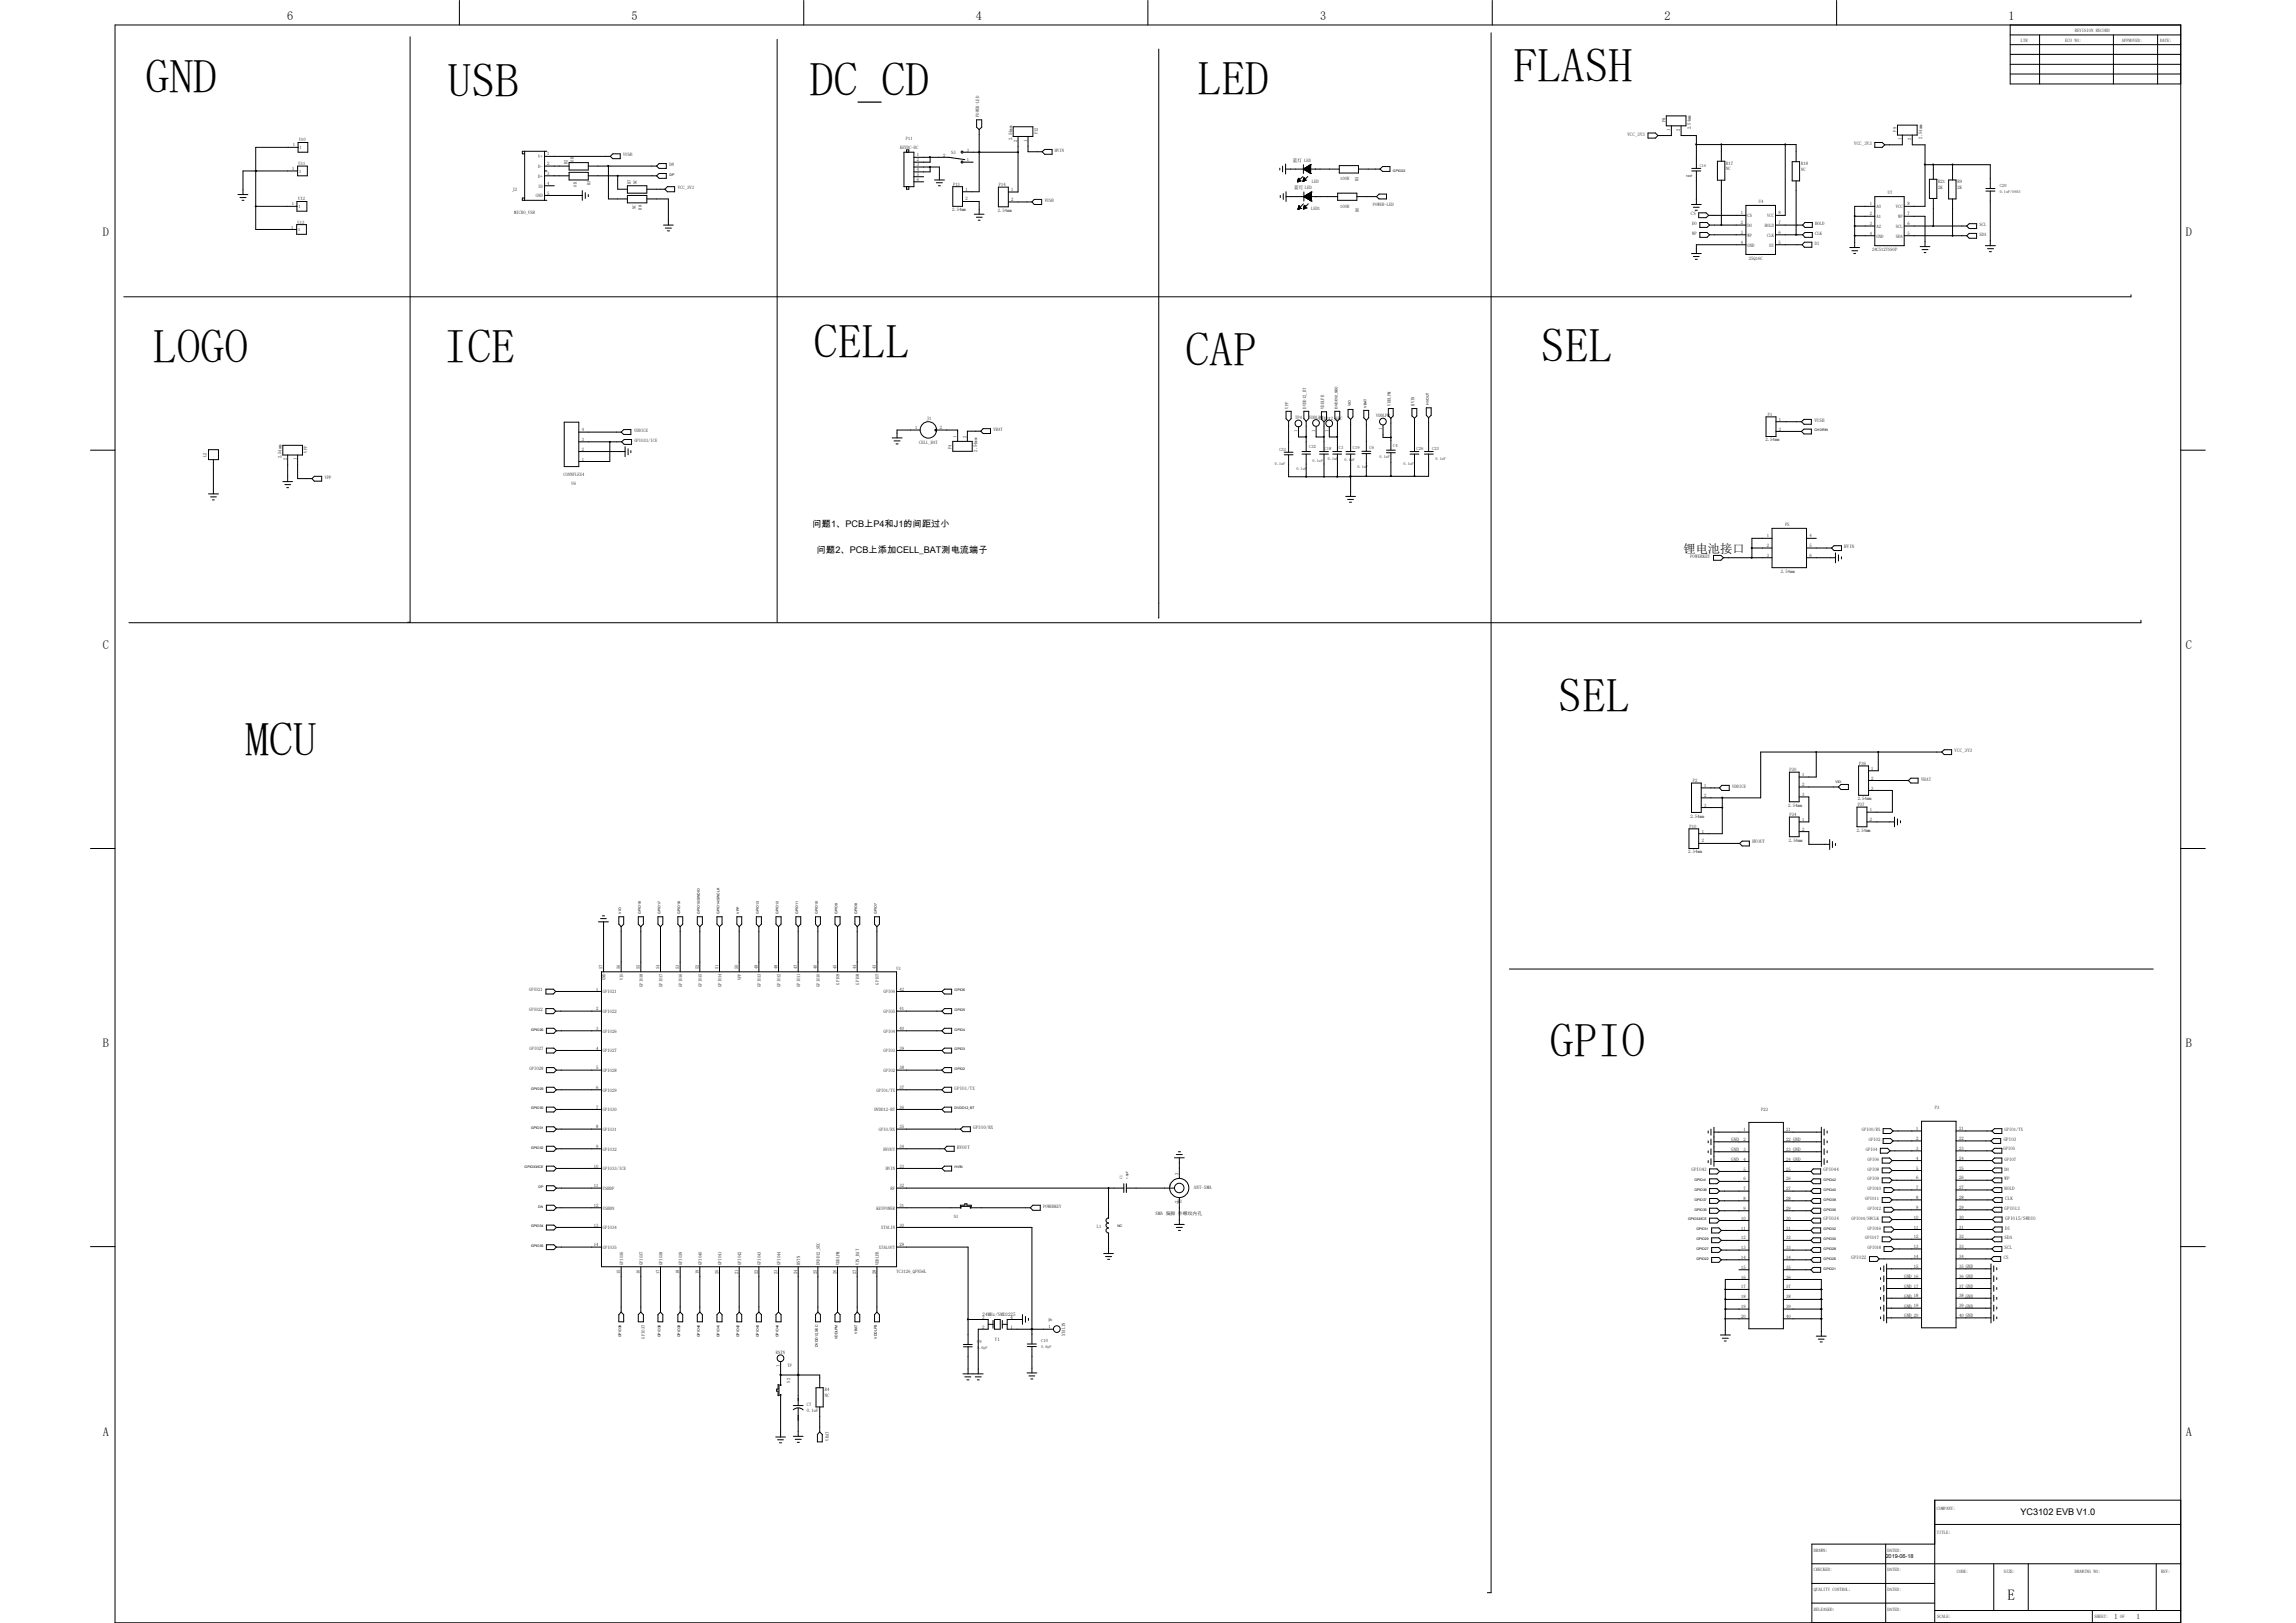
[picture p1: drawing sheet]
<svg xmlns="http://www.w3.org/2000/svg" width="420mm" height="297mm" viewBox="0 0 420 297" stroke-linecap="round" stroke-linejoin="round" font-family="sans-serif">
<defs><g id="words">
<g font-size="8.7">
<text x="26.6" y="17.1">GND</text>
<text x="81.9" y="17.7">USB</text>
<text x="148.2" y="17.6">DC_CD</text>
<text x="219.1" y="17.4">LED</text>
<text x="276.8" y="15">FLASH</text>
<text x="148.9" y="65.5">CELL</text>
<text x="28" y="66.4">LOGO</text>
<text x="81.2" y="66.5">ICE</text>
<text x="216.8" y="67">CAP</text>
<text x="281.9" y="66.3">SEL</text>
<text x="285" y="130.3">SEL</text>
<text x="44.9" y="138.3">MCU</text>
<text x="283.5" y="193.5">GPIO</text>
</g>
<text font-size="2.8" x="367.2" y="292.7">E</text>
<g font-size="2.2">
<text x="52.5" y="3.6">6</text>
<text x="115.5" y="3.6">5</text>
<text x="178.5" y="3.6">4</text>
<text x="241.5" y="3.6">3</text>
<text x="304.5" y="3.6">2</text>
<text x="367.4" y="3.6">1</text>
<text x="18.8" y="43.3">D</text>
<text x="399.8" y="43.3">D</text>
<text x="307.9" y="101.2">锂电池接口</text>
<text x="18.8" y="118.8">C</text>
<text x="399.8" y="118.8">C</text>
<text x="18.8" y="191.7">B</text>
<text x="399.8" y="191.7">B</text>
<text x="18.8" y="262.8">A</text>
<text x="399.8" y="262.8">A</text>
</g>
<g font-size="1.7">
<text x="148.6" y="96.5">问题1、PCB上P4和J1的间距过小</text>
<text x="149.4" y="101.2">问题2、PCB上添加CELL_BAT测电流端子</text>
<text x="369.6" y="277.3">YC3102 EVB V1.0</text>
</g>
<g font-size="1.4">
<text x="386.8" y="296.2">1</text>
<text x="390.8" y="296.2">1</text>
</g>
<text font-size="1" x="344.9" y="285.2">2019-06-18</text>
<g font-size=".9">
<text x="297.7" y="24.8">VCC_3V3</text>
<text x="339.2" y="26.5">VCC_3V3</text>
<text x="309.3" y="39.4">CS</text>
<text x="331.9" y="77.2">VUSB</text>
<text x="337.4" y="100.3">HVIN</text>
<text x="309.2" y="102.1">POWERKEY</text>
<text x="357.5" y="137.6">VCC_3V3</text>
<text x="351.4" y="142.8">VBAT</text>
<text x="320.5" y="154.3">HVOUT</text>
<text x="174.6" y="199.4">GPIO1/TX</text>
<text x="178" y="206.6">GPIO0/RX</text>
<text x="316.7" y="208.9">GND</text>
<text x="366.5" y="208.8">GPIO3</text>
<text x="175.1" y="210.2">HVOUT</text>
<text x="215.6" y="215.1" transform="rotate(-90 215.6 215.1)">3</text>
<text x="309.4" y="214.4">GPIO43</text>
<text x="316.7" y="210.7">GND</text>
<text x="316.7" y="212.5">GND</text>
<text x="333.6" y="214.4">GPIO44</text>
<text x="366.7" y="216">WP</text>
<text x="213.8" y="217.3">1</text>
<text x="215.3" y="220.1">J3</text>
<text x="215.6" y="220.2" transform="rotate(-90 215.6 220.2)">2</text>
<text x="218.4" y="217.6">ANT-SMA</text>
<text x="366.7" y="217.8">HOLD</text>
<text x="366.7" y="221.4">GPIO13</text>
<text x="366.8" y="219.6">CLK</text>
<text x="211.4" y="222.4">SMA 偏脚 外螺纹内孔</text>
<text x="333.6" y="223.4">GPIO34</text>
<text x="366.7" y="226.8">SDA</text>
<text x="366.8" y="225">DI</text>
<text x="366.8" y="223.2">GPIO15/SWDIO</text>
<text x="338.6" y="230.4">GPIO22</text>
<text x="348.3" y="233.9">GND 16</text>
<text x="366.5" y="230.4">CS</text>
<text x="366.7" y="228.6">SCL</text>
<text x="348.3" y="235.7">GND 17</text>
<text x="348.3" y="237.5">GND 18</text>
<text x="348.3" y="239.3">GND 19</text>
<text x="179.7" y="243.1">2</text>
<text x="179.7" y="241.3">3</text>
<text x="179.7" y="240.8">24MHz/SMD3225</text>
<text x="182" y="245.4">Y1</text>
<text x="184.9" y="243.1">1</text>
<text x="184.9" y="241.3">4</text>
<text x="348.3" y="241.1">GND 20</text>
</g>
<g font-size=".8">
<text x="379.6" y="5.9">REVISION RECORD</text>
<text x="369.7" y="7.7">LTR</text>
<text x="377.8" y="7.7">ECO NO:</text>
<text x="388.1" y="7.7">APPROVED:</text>
<text x="395.1" y="7.7">DATE:</text>
<text x="179.1" y="21.4" transform="rotate(-90 179.1 21.4)">POWER-LED</text>
<text x="304.6" y="22.4" transform="rotate(-90 304.6 22.4)">P8</text>
<text x="305.5" y="24" transform="rotate(-90 305.5 24)">1</text>
<text x="307.3" y="24" transform="rotate(-90 307.3 24)">2</text>
<text x="309.3" y="23.7" transform="rotate(-90 309.3 23.7)">2.54mm</text>
<text x="53.6" y="26.8">1</text>
<text x="54.7" y="25.9">U10</text>
<text x="54.8" y="27.3">1</text>
<text x="98.5" y="29">V+</text>
<text x="100.1" y="28.4">1</text>
<text x="105" y="29.6" transform="rotate(-90 105 29.6)">0R</text>
<text x="114" y="28.6">VUSB</text>
<text x="164.6" y="27.2">KEYDC-DC</text>
<text x="165.7" y="25.6">P11</text>
<text x="167.7" y="28.6">1</text>
<text x="167.7" y="29.5">2</text>
<text x="172.5" y="28.7">2</text>
<text x="174" y="28.2">S3</text>
<text x="176.9" y="29.5">1</text>
<text x="176.9" y="27.7">3</text>
<text x="185.1" y="25.6" transform="rotate(-90 185.1 25.6)">2.54mm</text>
<text x="186.1" y="26" transform="rotate(-90 186.1 26)">2</text>
<text x="187.9" y="26" transform="rotate(-90 187.9 26)">1</text>
<text x="189.8" y="24.6" transform="rotate(-90 189.8 24.6)">P12</text>
<text x="193" y="27.8">HVIN</text>
<text x="236.5" y="29.6">蓝灯 LED</text>
<text x="346.9" y="24.1" transform="rotate(-90 346.9 24.1)">P9</text>
<text x="347.8" y="25.7" transform="rotate(-90 347.8 25.7)">1</text>
<text x="349.6" y="25.7" transform="rotate(-90 349.6 25.7)">2</text>
<text x="351.6" y="25.4" transform="rotate(-90 351.6 25.4)">2.54mm</text>
<text x="53.5" y="31.1">1</text>
<text x="54.6" y="30.2">U11</text>
<text x="54.7" y="31.6">1</text>
<text x="93.8" y="34.9">J2</text>
<text x="98.5" y="30.7">D-</text>
<text x="98.5" y="32.5">D+</text>
<text x="98.5" y="34.3">ID</text>
<text x="100.1" y="30.2">2</text>
<text x="100.1" y="32">3</text>
<text x="100.1" y="33.8">4</text>
<text x="100.1" y="35.6">5</text>
<text x="103.8" y="30" transform="rotate(-90 103.8 30)">R2</text>
<text x="105.5" y="34.2" transform="rotate(-90 105.5 34.2)">0R</text>
<text x="108" y="33.9" transform="rotate(-90 108 33.9)">R3</text>
<text x="115.4" y="33.7" transform="rotate(-90 115.4 33.7)">R7</text>
<text x="116.5" y="33.7" transform="rotate(-90 116.5 33.7)">NC</text>
<text x="122.5" y="30.4">DN</text>
<text x="124" y="34.6">VCC_3V3</text>
<text x="167.7" y="30.4">3</text>
<text x="167.7" y="31.3">4</text>
<text x="167.7" y="32.2">5</text>
<text x="167.7" y="33.1">6</text>
<text x="174.3" y="34">P13</text>
<text x="176.6" y="34.9">1</text>
<text x="182.7" y="34.1">P14</text>
<text x="185" y="35">1</text>
<text x="236.7" y="34.6">蓝灯 LED</text>
<text x="239.9" y="33.4">LED</text>
<text x="245.2" y="32.9">100R</text>
<text x="248.5" y="33.1" transform="rotate(-90 248.5 33.1)">R5</text>
<text x="315.8" y="30.1">R17</text>
<text x="315.8" y="31.2">NC</text>
<text x="329.5" y="30.2">R18</text>
<text x="329.5" y="31.3">NC</text>
<text x="345.3" y="35.5">U7</text>
<text x="354.5" y="33.4">R21</text>
<text x="354.5" y="34.5">2K</text>
<text x="358.1" y="33.5">R9</text>
<text x="358.1" y="34.6">2K</text>
<text x="365.8" y="34.2">C20</text>
<text x="53.3" y="41.8">1</text>
<text x="53.4" y="37.6">1</text>
<text x="54.4" y="40.9">U13</text>
<text x="54.5" y="36.7">U12</text>
<text x="54.6" y="38.1">1</text>
<text x="94.1" y="39.2">MICRO_USB</text>
<text x="98" y="36.1">GND</text>
<text x="116.3" y="38.3" transform="rotate(-90 116.3 38.3)">NC</text>
<text x="117.4" y="38.4" transform="rotate(-90 117.4 38.4)">R8</text>
<text x="174.2" y="38.7">2.54mm</text>
<text x="176.6" y="36.7">2</text>
<text x="182.5" y="38.8">2.54mm</text>
<text x="185" y="36.8">2</text>
<text x="191.1" y="37">VUSB</text>
<text x="239.8" y="38.5">LED1</text>
<text x="245.2" y="38.1">100R</text>
<text x="248.6" y="38.8" transform="rotate(-90 248.6 38.8)">R6</text>
<text x="251.1" y="37.8">POWER-LED</text>
<text x="309.5" y="41.2">DO</text>
<text x="318.4" y="39.2">1</text>
<text x="318.4" y="41">2</text>
<text x="319.7" y="39.8">CS</text>
<text x="319.7" y="41.5">DO</text>
<text x="321.7" y="37.1">U4</text>
<text x="322.8" y="41.5">HOLD</text>
<text x="323.3" y="39.8">VCC</text>
<text x="325.3" y="41">7</text>
<text x="325.3" y="39.2">8</text>
<text x="332.1" y="41.2">HOLD</text>
<text x="342" y="37.6">1</text>
<text x="342" y="39.4">2</text>
<text x="342" y="41.2">3</text>
<text x="343.2" y="38.1">A0</text>
<text x="343.2" y="39.9">A1</text>
<text x="343.2" y="41.7">A2</text>
<text x="346.8" y="41.7">SCL</text>
<text x="346.8" y="38.1">VCC</text>
<text x="347.2" y="39.9">WP</text>
<text x="348.9" y="41.2">6</text>
<text x="348.9" y="39.4">7</text>
<text x="348.9" y="37.6">8</text>
<text x="362.1" y="41.4">SCL</text>
<text x="54.5" y="42.3">1</text>
<text x="309.5" y="43">WP</text>
<text x="318.4" y="42.8">3</text>
<text x="318.4" y="44.6">4</text>
<text x="319.7" y="43.3">WP</text>
<text x="319.7" y="45.1">GND</text>
<text x="319.9" y="47.7">25Q16C</text>
<text x="323.3" y="43.3">CLK</text>
<text x="323.7" y="45.1">DI</text>
<text x="325.3" y="44.6">5</text>
<text x="325.3" y="42.8">6</text>
<text x="332" y="44.8">DI</text>
<text x="332.1" y="43">CLK</text>
<text x="342" y="43">4</text>
<text x="342.4" y="46">24C512TSSOP</text>
<text x="343.2" y="43.5">GND</text>
<text x="346.8" y="43.5">SDA</text>
<text x="348.9" y="43">5</text>
<text x="362.1" y="43.1">SDA</text>
<text x="169.5" y="76.9">J1</text>
<text x="235.7" y="74.8" transform="rotate(-90 235.7 74.8)">VPP</text>
<text x="236.9" y="76.8">TP4</text>
<text x="238.9" y="74.8" transform="rotate(-90 238.9 74.8)">DVDD12_BT</text>
<text x="239.5" y="76.6">VDDLPB</text>
<text x="241.3" y="76.8">DVDD12_SEC</text>
<text x="242.2" y="74.8" transform="rotate(-90 242.2 74.8)">VDDLPB</text>
<text x="251.7" y="76.4">VDDLPM</text>
<text x="254.4" y="74.2" transform="rotate(-90 254.4 74.2)">VDDLPM</text>
<text x="258.7" y="74.2" transform="rotate(-90 258.7 74.2)">HVIN</text>
<text x="323.4" y="76.1">P1</text>
<text x="325.4" y="77">1</text>
<text x="37.8" y="83.6" transform="rotate(-90 37.8 83.6)">L2</text>
<text x="51.5" y="83.9" transform="rotate(-90 51.5 83.9)">2.54mm</text>
<text x="56.2" y="82.8" transform="rotate(-90 56.2 82.8)">VPP</text>
<text x="106.4" y="82.5">2</text>
<text x="106.4" y="80.7">3</text>
<text x="106.4" y="78.9">4</text>
<text x="116" y="79.1">VDDICE</text>
<text x="116" y="80.9">GPIO33/ICE</text>
<text x="167.4" y="78.5">1</text>
<text x="168.1" y="81.2">CELL_BAT</text>
<text x="171.9" y="78.5">2</text>
<text x="174.1" y="82.3" transform="rotate(-90 174.1 82.3)">P4</text>
<text x="175" y="80.2" transform="rotate(-90 175 80.2)">1</text>
<text x="176.8" y="80.2" transform="rotate(-90 176.8 80.2)">2</text>
<text x="178.7" y="82.7" transform="rotate(-90 178.7 82.7)">2.54mm</text>
<text x="181.7" y="78.9">VBAT</text>
<text x="234" y="82.5">C33</text>
<text x="237.3" y="79.1" transform="rotate(-90 237.3 79.1)">1</text>
<text x="239.5" y="82">C32</text>
<text x="240.6" y="79" transform="rotate(-90 240.6 79)">1</text>
<text x="242.3" y="82.3">C18</text>
<text x="243" y="79.1" transform="rotate(-90 243 79.1)">1</text>
<text x="244.9" y="82.2">C3</text>
<text x="247.5" y="82.2">C19</text>
<text x="250.5" y="82.1">C6</text>
<text x="252.8" y="78.7" transform="rotate(-90 252.8 78.7)">1</text>
<text x="254.8" y="81.8">C4</text>
<text x="259.1" y="82.3">C26</text>
<text x="262" y="82.4">C23</text>
<text x="323" y="80.8">2.54mm</text>
<text x="325.4" y="78.8">2</text>
<text x="52.5" y="84.2" transform="rotate(-90 52.5 84.2)">2</text>
<text x="54.3" y="84.2" transform="rotate(-90 54.3 84.2)">1</text>
<text x="59.4" y="87.6">VPP</text>
<text x="103.1" y="87.2">CONNFLEX4</text>
<text x="104.6" y="88.8">U6</text>
<text x="106.4" y="84.3">1</text>
<text x="323.2" y="98.3">1</text>
<text x="323.2" y="100.1">2</text>
<text x="323.2" y="101.9">3</text>
<text x="326.5" y="96.2">P5</text>
<text x="331" y="98.3">4</text>
<text x="331" y="100.1">5</text>
<text x="331" y="101.9">6</text>
<text x="325.8" y="104.9">2.54mm</text>
<text x="309.7" y="143.1">P2</text>
<text x="327.4" y="141.1">P30</text>
<text x="329.6" y="142">1</text>
<text x="329.6" y="143.8">2</text>
<text x="340.1" y="140">P36</text>
<text x="342.3" y="140.9">1</text>
<text x="342.3" y="142.7">2</text>
<text x="309.2" y="149.6">2.54mm</text>
<text x="311.7" y="144">1</text>
<text x="311.7" y="145.8">2</text>
<text x="311.7" y="147.6">3</text>
<text x="316.9" y="144.2">VDDICE</text>
<text x="327.1" y="147.6">2.54mm</text>
<text x="327.4" y="149.3">P34</text>
<text x="329.6" y="145.6">3</text>
<text x="339.8" y="146.4">2.54mm</text>
<text x="339.8" y="147.5">P37</text>
<text x="342.1" y="148.4">1</text>
<text x="342.3" y="144.5">3</text>
<text x="309" y="151.5">P10</text>
<text x="311.3" y="152.4">1</text>
<text x="311.3" y="154.2">2</text>
<text x="327.2" y="154">2.54mm</text>
<text x="329.6" y="150.2">1</text>
<text x="329.6" y="152">2</text>
<text x="339.6" y="152.2">2.54mm</text>
<text x="342.1" y="150.2">2</text>
<text x="308.8" y="156.2">2.54mm</text>
<text x="110.2" y="177.3" transform="rotate(-90 110.2 177.3)">57</text>
<text x="110.7" y="179.4" transform="rotate(-90 110.7 179.4)">GND</text>
<text x="113.5" y="177.3" transform="rotate(-90 113.5 177.3)">56</text>
<text x="114" y="179.4" transform="rotate(-90 114 179.4)">VIO</text>
<text x="117.1" y="177.3" transform="rotate(-90 117.1 177.3)">55</text>
<text x="120.6" y="177.3" transform="rotate(-90 120.6 177.3)">54</text>
<text x="124.2" y="177.3" transform="rotate(-90 124.2 177.3)">53</text>
<text x="127.8" y="177.3" transform="rotate(-90 127.8 177.3)">52</text>
<text x="131.4" y="177.3" transform="rotate(-90 131.4 177.3)">51</text>
<text x="135" y="177.3" transform="rotate(-90 135 177.3)">50</text>
<text x="135.6" y="179.4" transform="rotate(-90 135.6 179.4)">VPP</text>
<text x="138.6" y="177.3" transform="rotate(-90 138.6 177.3)">49</text>
<text x="142.2" y="177.3" transform="rotate(-90 142.2 177.3)">48</text>
<text x="145.8" y="177.3" transform="rotate(-90 145.8 177.3)">47</text>
<text x="149.4" y="177.3" transform="rotate(-90 149.4 177.3)">46</text>
<text x="153" y="177.3" transform="rotate(-90 153 177.3)">45</text>
<text x="156.6" y="177.3" transform="rotate(-90 156.6 177.3)">44</text>
<text x="160.2" y="177.3" transform="rotate(-90 160.2 177.3)">43</text>
<text x="164" y="177.5">U1</text>
<text x="96.8" y="181.4">GPIO21</text>
<text x="96.8" y="185">GPIO22</text>
<text x="109.1" y="181.3">1</text>
<text x="109.1" y="184.9">2</text>
<text x="110.3" y="181.8">GPIO21</text>
<text x="110.3" y="185.4">GPIO22</text>
<text x="117.6" y="180.6" transform="rotate(-90 117.6 180.6)">GPIO18</text>
<text x="121.2" y="180.6" transform="rotate(-90 121.2 180.6)">GPIO17</text>
<text x="124.8" y="180.6" transform="rotate(-90 124.8 180.6)">GPIO16</text>
<text x="128.4" y="180.6" transform="rotate(-90 128.4 180.6)">GPIO15</text>
<text x="132" y="180.6" transform="rotate(-90 132 180.6)">GPIO14</text>
<text x="139.2" y="180.6" transform="rotate(-90 139.2 180.6)">GPIO13</text>
<text x="142.7" y="180.6" transform="rotate(-90 142.7 180.6)">GPIO12</text>
<text x="146.3" y="180.6" transform="rotate(-90 146.3 180.6)">GPIO11</text>
<text x="149.9" y="180.6" transform="rotate(-90 149.9 180.6)">GPIO10</text>
<text x="153.5" y="180.2" transform="rotate(-90 153.5 180.2)">GPIO9</text>
<text x="157.1" y="180.2" transform="rotate(-90 157.1 180.2)">GPIO8</text>
<text x="160.7" y="180.2" transform="rotate(-90 160.7 180.2)">GPIO7</text>
<text x="161.6" y="181.8">GPIO6</text>
<text x="161.6" y="185.4">GPIO5</text>
<text x="164.5" y="181.3">42</text>
<text x="164.5" y="184.9">41</text>
<text x="109.1" y="188.5">3</text>
<text x="110.3" y="189">GPIO26</text>
<text x="161.6" y="189">GPIO4</text>
<text x="164.5" y="188.5">40</text>
<text x="96.9" y="192.2">GPIO27</text>
<text x="96.9" y="195.8">GPIO28</text>
<text x="109.1" y="192.1">4</text>
<text x="109.1" y="195.7">5</text>
<text x="110.3" y="192.6">GPIO27</text>
<text x="110.3" y="196.2">GPIO28</text>
<text x="161.6" y="192.6">GPIO3</text>
<text x="161.6" y="196.2">GPIO2</text>
<text x="164.5" y="192.1">39</text>
<text x="164.5" y="195.7">38</text>
<text x="109.1" y="199.3">6</text>
<text x="109.1" y="202.9">7</text>
<text x="110.3" y="199.8">GPIO29</text>
<text x="110.3" y="203.4">GPIO30</text>
<text x="159.9" y="203.4">DVDD12-BT</text>
<text x="160.4" y="199.8">GPIO1/TX</text>
<text x="164.5" y="199.3">37</text>
<text x="164.5" y="202.9">36</text>
<text x="322.2" y="203.2">P23</text>
<text x="353.9" y="203">P3</text>
<text x="109.1" y="206.5">8</text>
<text x="110.3" y="207">GPIO31</text>
<text x="160.8" y="207">GPIO/RX</text>
<text x="164.5" y="206.5">35</text>
<text x="318.9" y="207">1</text>
<text x="318.9" y="208.8">2</text>
<text x="326.7" y="207">21</text>
<text x="326.7" y="208.8">22 GND</text>
<text x="340.6" y="207">GPIO0/RX</text>
<text x="341.8" y="208.8">GPIO2</text>
<text x="350.5" y="206.8">1</text>
<text x="350.5" y="208.6">2</text>
<text x="358.4" y="206.8">21</text>
<text x="358.4" y="208.6">22</text>
<text x="366.7" y="207">GPIO1/TX</text>
<text x="108.6" y="213.7">10</text>
<text x="109.1" y="210.1">9</text>
<text x="110.3" y="210.6">GPIO32</text>
<text x="110.3" y="214.2">GPIO33/ICE</text>
<text x="161.6" y="210.6">HVOUT</text>
<text x="162.1" y="214.2">HVIN</text>
<text x="164.5" y="210.1">34</text>
<text x="164.5" y="213.7">33</text>
<text x="318.9" y="210.6">3</text>
<text x="318.9" y="212.4">4</text>
<text x="318.9" y="214.2">5</text>
<text x="318.9" y="216">6</text>
<text x="326.7" y="210.6">23 GND</text>
<text x="326.7" y="212.4">24 GND</text>
<text x="326.7" y="214.2">25</text>
<text x="326.7" y="216">26</text>
<text x="341.3" y="210.6">GPIO4</text>
<text x="341.6" y="212.4">GPIO6</text>
<text x="341.6" y="214.2">GPIO8</text>
<text x="341.6" y="216">GPIO9</text>
<text x="350.5" y="210.4">3</text>
<text x="350.5" y="212.2">4</text>
<text x="350.5" y="214">5</text>
<text x="350.5" y="215.8">6</text>
<text x="358.4" y="210.4">23</text>
<text x="358.4" y="212.2">24</text>
<text x="358.4" y="214">25</text>
<text x="358.4" y="215.8">26</text>
<text x="366.5" y="210.5">GPIO5</text>
<text x="366.7" y="214.2">DO</text>
<text x="366.7" y="212.4">GPIO7</text>
<text x="108.6" y="217.3">11</text>
<text x="108.6" y="220.9">12</text>
<text x="110.3" y="217.8">USBDP</text>
<text x="110.3" y="221.4">USBDN</text>
<text x="160.4" y="221.4">KEYPOWER</text>
<text x="162.9" y="217.8">RF</text>
<text x="164.5" y="217.3">32</text>
<text x="164.5" y="220.9">31</text>
<text x="190.8" y="221">POWERKEY</text>
<text x="318.9" y="217.8">7</text>
<text x="318.9" y="219.6">8</text>
<text x="318.9" y="221.4">9</text>
<text x="326.7" y="217.8">27</text>
<text x="326.7" y="219.6">28</text>
<text x="326.7" y="221.4">29</text>
<text x="341.2" y="219.6">GPIO11</text>
<text x="341.6" y="217.8">GPIO10</text>
<text x="341.6" y="221.4">GPIO12</text>
<text x="350.5" y="217.6">7</text>
<text x="350.5" y="219.4">8</text>
<text x="350.5" y="221.2">9</text>
<text x="358.4" y="217.6">27</text>
<text x="358.4" y="219.4">28</text>
<text x="358.4" y="221.2">29</text>
<text x="108.6" y="224.5">13</text>
<text x="110.3" y="225">GPIO34</text>
<text x="161.2" y="225">XTALIN</text>
<text x="164.5" y="224.5">30</text>
<text x="174.5" y="222.8">S1</text>
<text x="200.7" y="224.7">L1</text>
<text x="318.5" y="223.2">10</text>
<text x="318.5" y="225">11</text>
<text x="318.5" y="226.8">12</text>
<text x="326.7" y="223.2">30</text>
<text x="326.7" y="225">31</text>
<text x="326.7" y="226.8">32</text>
<text x="338.7" y="223.2">GPIO14/SWCLK</text>
<text x="341.2" y="226.8">GPIO17</text>
<text x="341.6" y="225">GPIO16</text>
<text x="350.1" y="223">10</text>
<text x="350.1" y="224.8">11</text>
<text x="350.1" y="226.6">12</text>
<text x="358.4" y="223">30</text>
<text x="358.4" y="224.8">31</text>
<text x="358.4" y="226.6">32</text>
<text x="108.6" y="228">14</text>
<text x="110.3" y="228.6">GPIO35</text>
<text x="113.5" y="233.2" transform="rotate(-90 113.5 233.2)">15</text>
<text x="114" y="231.6" transform="rotate(-90 114 231.6)">GPIO36</text>
<text x="117.1" y="233.2" transform="rotate(-90 117.1 233.2)">16</text>
<text x="117.6" y="231.6" transform="rotate(-90 117.6 231.6)">GPIO37</text>
<text x="120.6" y="233.2" transform="rotate(-90 120.6 233.2)">17</text>
<text x="121.2" y="231.6" transform="rotate(-90 121.2 231.6)">GPIO38</text>
<text x="124.2" y="233.2" transform="rotate(-90 124.2 233.2)">18</text>
<text x="124.8" y="231.6" transform="rotate(-90 124.8 231.6)">GPIO39</text>
<text x="127.8" y="233.2" transform="rotate(-90 127.8 233.2)">19</text>
<text x="128.4" y="231.6" transform="rotate(-90 128.4 231.6)">GPIO40</text>
<text x="131.4" y="233.2" transform="rotate(-90 131.4 233.2)">20</text>
<text x="132" y="231.6" transform="rotate(-90 132 231.6)">GPIO41</text>
<text x="135" y="233.2" transform="rotate(-90 135 233.2)">21</text>
<text x="135.6" y="231.6" transform="rotate(-90 135.6 231.6)">GPIO42</text>
<text x="138.6" y="233.2" transform="rotate(-90 138.6 233.2)">22</text>
<text x="139.2" y="231.6" transform="rotate(-90 139.2 231.6)">GPIO43</text>
<text x="142.2" y="233.2" transform="rotate(-90 142.2 233.2)">23</text>
<text x="142.7" y="231.6" transform="rotate(-90 142.7 231.6)">GPIO44</text>
<text x="145.8" y="233.2" transform="rotate(-90 145.8 233.2)">24</text>
<text x="146.3" y="231.6" transform="rotate(-90 146.3 231.6)">RSTN</text>
<text x="149.4" y="233.2" transform="rotate(-90 149.4 233.2)">25</text>
<text x="149.9" y="231.6" transform="rotate(-90 149.9 231.6)">DVDD12_SEC</text>
<text x="153" y="233.2" transform="rotate(-90 153 233.2)">26</text>
<text x="153.5" y="231.6" transform="rotate(-90 153.5 231.6)">VDDLPM</text>
<text x="156.6" y="233.2" transform="rotate(-90 156.6 233.2)">27</text>
<text x="157.1" y="231.6" transform="rotate(-90 157.1 231.6)">VIN_BAT</text>
<text x="160.2" y="233.2" transform="rotate(-90 160.2 233.2)">28</text>
<text x="160.7" y="231.6" transform="rotate(-90 160.7 231.6)">VDDLPB</text>
<text x="160.8" y="228.6">XTALOUT</text>
<text x="164" y="232.9">YC3126_QFN56L</text>
<text x="164.5" y="228">29</text>
<text x="318.5" y="228.6">13</text>
<text x="318.5" y="230.4">14</text>
<text x="318.5" y="232.2">15</text>
<text x="318.5" y="234">16</text>
<text x="326.7" y="228.6">33</text>
<text x="326.7" y="230.4">34</text>
<text x="326.7" y="232.2">35</text>
<text x="326.7" y="234">36</text>
<text x="341.6" y="228.6">GPIO18</text>
<text x="350.1" y="228.4">13</text>
<text x="350.1" y="230.2">14</text>
<text x="350.1" y="232">15</text>
<text x="358.4" y="228.4">33</text>
<text x="358.4" y="230.2">34</text>
<text x="358.4" y="232">35 GND</text>
<text x="358.4" y="233.8">36 GND</text>
<text x="318.5" y="235.8">17</text>
<text x="318.5" y="237.6">18</text>
<text x="318.5" y="239.4">19</text>
<text x="326.7" y="235.8">37</text>
<text x="326.7" y="237.6">38</text>
<text x="326.7" y="239.4">39</text>
<text x="358.4" y="235.6">37 GND</text>
<text x="358.4" y="237.4">38 GND</text>
<text x="358.4" y="239.2">39 GND</text>
<text x="117.9" y="245" transform="rotate(-90 117.9 245)">GPIO37</text>
<text x="178.8" y="245.8">C9</text>
<text x="190.5" y="245.7">C10</text>
<text x="191.8" y="243.1">1</text>
<text x="192.4" y="242" transform="rotate(-90 192.4 242)">TP</text>
<text x="194.9" y="244.5" transform="rotate(-90 194.9 244.5)">XTALIN</text>
<text x="318.5" y="241.2">20</text>
<text x="326.7" y="241.2">40</text>
<text x="358.4" y="241">40 GND</text>
<text x="141.9" y="247.7">RSTN</text>
<text x="142.6" y="250.1" transform="rotate(-90 142.6 250.1)">1</text>
<text x="144.1" y="250.2">TP</text>
<text x="144.6" y="253" transform="rotate(-90 144.6 253)">S2</text>
<text x="147.6" y="257.3">C7</text>
<text x="150.9" y="254.6">R4</text>
<text x="150.9" y="255.7">NC</text>
<text x="147.6" y="258.4">0.1uF</text>
<text x="151.6" y="263.7" transform="rotate(-90 151.6 263.7)">VBAT</text>
<text x="354.3" y="276.3">COMPANY:</text>
<text x="354.3" y="280.8">TITLE:</text>
<text x="331.8" y="283.9">DRAWN:</text>
<text x="331.8" y="287.5">CHECKED:</text>
<text x="345.3" y="283.9">DATED:</text>
<text x="345.3" y="287.5">DATED:</text>
<text x="358" y="288">CODE:</text>
<text x="366.5" y="288">SIZE:</text>
<text x="379.6" y="288">DRAWING NO:</text>
<text x="395.3" y="288">REV:</text>
<text x="331.8" y="291.1">QUALITY CONTROL:</text>
<text x="345.3" y="291.1">DATED:</text>
<text x="331.8" y="294.7">RELEASED:</text>
<text x="345.3" y="294.7">DATED:</text>
<text x="354.4" y="296.1">SCALE:</text>
<text x="383.2" y="296.1">SHEET:</text>
<text x="387.8" y="296.1">OF</text>
</g>
<g font-size=".7">
<text x="310.9" y="30.5">C16</text>
<text x="365.8" y="35.3">0.1uF/0603</text>
<text x="252.3" y="83.9">0.1uF</text>
<text x="233.2" y="85">0.1uF</text>
<text x="237.2" y="86">0.1uF</text>
<text x="240.1" y="84.5">0.1uF</text>
<text x="242.9" y="84.2">0.1uF</text>
<text x="246" y="84.3">0.1uF</text>
<text x="248.3" y="85.6">0.1uF</text>
<text x="256.8" y="85.2">0.1uF</text>
<text x="262.6" y="84.1">0.1uF</text>
<text x="205.3" y="215.7" transform="rotate(-90 205.3 215.7)">C1</text>
<text x="178.8" y="246.8">5.6pF</text>
<text x="190.5" y="246.8">5.6pF</text>
</g>
<g font-size=".6">
<text x="122.5" y="32.2">DP</text>
<text x="254.8" y="31.4">GPIO22</text>
<text x="244.7" y="74.8" transform="rotate(-90 244.7 74.8)">DVDD12_SEC</text>
<text x="247.1" y="74.4" transform="rotate(-90 247.1 74.4)">VIO</text>
<text x="249.9" y="74.6" transform="rotate(-90 249.9 74.6)">VBAT</text>
<text x="261.3" y="74.1" transform="rotate(-90 261.3 74.1)">HVOUT</text>
<text x="331.9" y="79">CHGRIN</text>
<text x="335.7" y="143.2">VIO</text>
<text x="113.6" y="167.2" transform="rotate(-90 113.6 167.2)">VIO</text>
<text x="117.2" y="167.2" transform="rotate(-90 117.2 167.2)">GPIO18</text>
<text x="120.8" y="167.2" transform="rotate(-90 120.8 167.2)">GPIO17</text>
<text x="124.4" y="167.2" transform="rotate(-90 124.4 167.2)">GPIO16</text>
<text x="128" y="167.2" transform="rotate(-90 128 167.2)">GPIO15/SWDIO</text>
<text x="131.6" y="167.2" transform="rotate(-90 131.6 167.2)">GPIO14/SWCLK</text>
<text x="135.2" y="167.2" transform="rotate(-90 135.2 167.2)">VPP</text>
<text x="138.8" y="167.2" transform="rotate(-90 138.8 167.2)">GPIO13</text>
<text x="142.4" y="167.2" transform="rotate(-90 142.4 167.2)">GPIO12</text>
<text x="146" y="167.2" transform="rotate(-90 146 167.2)">GPIO11</text>
<text x="149.6" y="167.2" transform="rotate(-90 149.6 167.2)">GPIO10</text>
<text x="153.2" y="167.2" transform="rotate(-90 153.2 167.2)">GPIO9</text>
<text x="156.8" y="167.2" transform="rotate(-90 156.8 167.2)">GPIO8</text>
<text x="160.4" y="167.2" transform="rotate(-90 160.4 167.2)">GPIO7</text>
<text x="174.6" y="181.4">GPIO6</text>
<text x="174.6" y="185">GPIO5</text>
<text x="97.2" y="188.6">GPIO26</text>
<text x="174.6" y="188.6">GPIO4</text>
<text x="174.6" y="192.2">GPIO3</text>
<text x="174.6" y="195.8">GPIO2</text>
<text x="97.2" y="199.4">GPIO29</text>
<text x="97.2" y="203">GPIO30</text>
<text x="174.6" y="203">DVDD12_BT</text>
<text x="97.2" y="206.6">GPIO31</text>
<text x="96" y="213.8">GPIO33/ICE</text>
<text x="97.2" y="210.2">GPIO32</text>
<text x="174.6" y="213.8">HVIN</text>
<text x="98.5" y="221">DN</text>
<text x="98.5" y="217.4">DP</text>
<text x="310" y="216.2">GPIO41</text>
<text x="310" y="218">GPIO39</text>
<text x="310" y="219.8">GPIO37</text>
<text x="310" y="221.6">GPIO35</text>
<text x="333.6" y="216.2">GPIO42</text>
<text x="333.6" y="218">GPIO40</text>
<text x="333.6" y="219.8">GPIO38</text>
<text x="333.6" y="221.6">GPIO36</text>
<text x="97.2" y="224.6">GPIO34</text>
<text x="204.4" y="224.6">NC</text>
<text x="308.8" y="223.4">GPIO33/ICE</text>
<text x="310.3" y="227">GPIO29</text>
<text x="310.3" y="225.2">GPIO31</text>
<text x="333.6" y="225.2">GPIO32</text>
<text x="333.6" y="227">GPIO30</text>
<text x="97.2" y="228.2">GPIO35</text>
<text x="310.3" y="228.8">GPIO27</text>
<text x="310.3" y="230.5">GPIO22</text>
<text x="333.6" y="228.8">GPIO28</text>
<text x="333.6" y="230.5">GPIO26</text>
<text x="333.6" y="232.4">GPIO21</text>
<text x="113.6" y="244.7" transform="rotate(-90 113.6 244.7)">GPIO36</text>
<text x="120.8" y="244.7" transform="rotate(-90 120.8 244.7)">GPIO38</text>
<text x="124.4" y="244.7" transform="rotate(-90 124.4 244.7)">GPIO39</text>
<text x="128" y="244.7" transform="rotate(-90 128 244.7)">GPIO40</text>
<text x="131.6" y="244.7" transform="rotate(-90 131.6 244.7)">GPIO41</text>
<text x="135.2" y="244.7" transform="rotate(-90 135.2 244.7)">GPIO42</text>
<text x="138.8" y="244.7" transform="rotate(-90 138.8 244.7)">GPIO43</text>
<text x="142.4" y="244.7" transform="rotate(-90 142.4 244.7)">GPIO44</text>
<text x="153.2" y="245.1" transform="rotate(-90 153.2 245.1)">VDDLPM</text>
<text x="156.8" y="244.1" transform="rotate(-90 156.8 244.1)">VBAT</text>
<text x="160.4" y="245" transform="rotate(-90 160.4 245)">VDDLPB</text>
<text x="149.6" y="246.5" transform="rotate(-90 149.6 246.5)">DVDD12_SEC</text>
</g>
<g font-size=".5">
<text x="308.4" y="32.5">10nF</text>
<text x="206.4" y="215.7" transform="rotate(-90 206.4 215.7)">1.5pF</text>
</g>
</g></defs>
<g fill="none" stroke="#000" stroke-width=".18">
<path d="M21 4.6h377.9v292.4h-377.9zM75 6.7v107.2h-.4M84 .1v4.5M142.2 7.2v106.7M147 .1v4.5M210 .1v4.5M212 9l-.1 104.1M272.8 6v285.5h-.7M273 .1v4.5M336 .1v4.5M367.7 9.9h31.2M367.7 6.4h31.2"/>
<path d="M367.7 8.2h31.2M367.7 11.8h31.2M367.7 13.5h31.2M367.7 4.6v10.8h31.2M373.1 6.4v9M386.6 6.4v9M394.7 6.4v9M43.5 35.6h1.8M43.9 36.2h1.1M44.3 36.7h.3M46.8 31.3h.1M46.8 37.8h7.5"/>
<path d="M54.3 36.9h1.8v1.8h-1.8zM54.4 30.4h1.8v1.8h-1.8zM54.4 31.3h-10v4.3M54.5 26.1h1.8v1.8h-1.8zM54.5 27h-7.7v15h7.5M96 36.2h-.5v.5h4.5M96 27.7v9M99.6 30.4h4.5M99.6 32.2h4.5M99.6 31.3h.4M99.6 35.8h6.9M99.6 27.7v9"/>
<path d="M99.6 28.6h12M99.6 34h1.8M100 27.7h-4.5v.5h.5M104.1 31.5h3.5v1.4h-3.5zM104.1 29.8h3.5v1.3h-3.5zM106.5 34.9v1.8M107.1 35.3v1M107.6 30.4h12.5M107.6 32.2h12.5M107.6 35.6v.4M111.3 30.4v6h3.5M112.1 28.2h1.4v.8h-1.4l-.5-.4z"/>
<path d="M113 32.2v2.4h1.8M114.8 34h3.5v1.3h-3.5zM114.8 35.8h3.5v1.3h-3.5zM118.3 36.4h4v4.8M118.3 34.6h3.3M120.1 32.2l.5-.5h1.3v.9h-1.3zM120.6 29.9h1.3v.9h-1.3l-.5-.4zM121.6 34.6l.5-.4h1.3v.9h-1.3zM165.4 27.9h1.8v6.3h-1.8zM165.8 27.9v-.5h.4v.5M165.8 34.2v.4h.4v-.4M167.2 30.6h4.6v2.3"/>
<path d="M167.2 28.8h6.3l3 .4M167.2 32.3h1.8M167.2 33.3h1.8M170.1 30.6v.9h-2.9M170.1 28.8v.9h-2.9M170.9 32.9h1.9M171.3 33.4h1.1M171.7 34h.3M174.3 34.2h1.8v3.6h-1.8zM176.1 36.9h3v2.3M176.2 27.9h10M176.2 29.7h1.8"/>
<path d="M178.2 39.2h1.8M178.6 39.8h1.1M178.6 21.9h1v1.4l-.5 .4-.5-.4zM179.1 27.9h.1M179.1 23.7v11.4h-3M182.6 34.2h1.8v3.6h-1.8zM184.4 37h4.4M185.3 23.2h3.6v1.8h-3.6zM186.2 25v10.1h-1.8M188 25v2.8h2.6M189.2 36.5h1.3v.9h-1.3l-.4-.4zM190.6 27.8l.5-.5h1.3v.9h-1.3z"/>
<path d="M234.1 30.8v.3M234.2 35.8v.4M234.6 30.4v1.1M234.7 35.4v1.1M235.2 30.9h2.7M235.2 30v1.8M235.2 36h2.8M235.2 35.1v1.8M237.3 33.3h.1M237.4 38.3h.1M237.4 33.1h.5M237.4 33h.4v.1"/>
<path d="M237.4 32.9v.3M237.4 32.9h.3M237.4 32.8h.3M237.4 38.1h.6M237.5 32.7h.1M237.5 32.6h.1M237.5 32.6v.6M237.5 32.6l.1 .1M237.5 32.6l-.2 .7M237.5 38.1h.4M237.6 37.7h.1M237.6 37.8h.1"/>
<path d="M237.6 32.7l.3 .4M237.6 32.7v.5h-.2M237.6 37.7v.5M237.6 37.7l.1 .1M237.6 37.7l-.2 .6M237.7 32.9v.2M237.7 37.8v.4h-.3M237.7 37.8l.3 .3M237.8 37.9v.3M237.8 37.9h-.3v.4M237.9 33.1h.1M237.9 33.1l-.6 .2"/>
<path d="M237.9 38v.1M238 38.1h.1M238 30.9h7M238 38.1l-.6 .2M238 36h6.7M238.3 33.2h.1M238.3 32.3l-.9 .9M238.4 33h.4M238.4 30.9h.1M238.4 38.2h.1M238.4 30.1v1.6M238.4 30.9l1.3 .8"/>
<path d="M238.4 32.9h.4M238.4 37.3l-.9 .9M238.5 32.7h.1M238.5 32.6h.1M238.5 38.1h.4M238.5 36h.1M238.5 30.9v.1M238.5 32.6v.5M238.5 35.1v1.7M238.5 32.6l-.2 .6M238.5 36l1.4 .8M238.5 37.9h.4"/>
<path d="M238.5 37.8h.2M238.5 31h1.2M238.6 37.6h.1M238.6 32.6v.5h-.3M238.6 35.9v.1M238.6 37.6v.5M238.6 32.6l.2 .4M238.6 37.6l.1 .1M238.6 37.6l-.2 .6M238.6 37.7h.1M238.6 36.1h1.3M238.7 30.8v.3"/>
<path d="M238.7 32.8v.3M238.7 35.9v.2M238.7 37.7v.4h-.2M238.7 35.9h1.2M238.7 37.7l.2 .4M238.7 32.8h-.3v.3M238.7 30.8h1M238.7 31.1h1M238.8 30.7v.5M238.8 32.9v.1M238.8 35.8v.3M238.8 37.8v.3"/>
<path d="M238.8 37.8h-.3v.4M238.8 35.8h1.1M238.8 36.2h1.1M238.8 33h.1M238.8 35.8v.4M238.8 37.9v.2M238.8 33l-.5 .2M238.9 38.1h.1M238.9 30.6v.6M238.9 38.1l-.5 .1M239 31.3h.7M239 30.6h.7"/>
<path d="M239.1 30.6v.7M239.1 36.3h.8M239.1 30.5v.9h.6M239.1 35.6v.8M239.2 30.5h.5M239.2 30.4v1M239.2 32.3l-.9 .9M239.3 35.5v.9M239.3 37.3l-.9 .9M239.4 30.3v1.2M239.4 31.5h.3M239.5 30.3h.2"/>
<path d="M239.5 30.3v1.3M239.5 35.4v1.1M239.6 30.2v1.4M239.6 30.2h.1M239.6 31.7h.1M239.7 30.2v1.5M239.7 30.1h.1M239.7 31.7h.1M239.7 30.4h-.4v1.1h.4M239.7 30.1v1.6M239.7 35.2v1.5M239.7 30.1l-1.3 .8"/>
<path d="M239.7 30.8h-1.1v.2M239.7 30.6h-.9v.6h.9M239.9 35.1h.1M239.9 36.8h.1M239.9 35.7h-1v.5h1M239.9 35.6h-.8v.7M239.9 35.5h-.7v.9h.7M239.9 35.4h-.5v1.1h.5M239.9 35.3h-.3v1.3h.3M239.9 35.3h-.2v1.4h.2M239.9 35.1v1.7M239.9 35.1l-1.4 .9"/>
<path d="M244.7 35.3h3.5v1.4h-3.5zM245 30.3h3.5v1.4h-3.5zM248.2 36h3.6M248.5 30.9h3.9M251.8 36l.5-.5h1.3v.9h-1.3zM252.4 30.9l.5-.4h1.4v.9h-1.4zM301.5 24.3h1.3l.5 .5-.5 .5h-1.3zM304.8 21.2h3.6v1.8h-3.6zM305.7 23v1.8h-2.4M307.5 23v1.8h2.8v6M309.4 37.4h1.8M309.5 31.3h1.6"/>
<path d="M309.5 30.8h1.6M309.8 37.9h1M310.1 38.5h.4M310.3 26.5h18.2v3.1M310.3 31.3v6.1M310.7 38.9h1.4l.4 .5-.4 .4h-1.4zM312.5 39.4h6.9M314.2 29.5h1.3v3.5h-1.3zM314.9 26.5v3M314.9 33v8.2M319.4 37.6h5.4v9h-5.4zM326.6 26.5v12.9h-1.8"/>
<path d="M327.8 29.6h1.4v3.5h-1.4zM328.5 33.1v9.9M339.3 39.6h3.6M342.9 26.1h1.4l.5 .4-.5 .5h-1.4zM342.9 37.8h-3.6v7.5M342.9 36h5.4v9h-5.4zM347.1 22.9h3.6v1.8h-3.6zM348 24.7v1.8h-3.2M348.3 39.6h3.8v5.5M349.8 24.7v1.8h2.3v11.3h-3.8M352.1 30.1h12v4.4M352.9 32.8h1.4v3.5h-1.4z"/>
<path d="M353.7 30.1v2.7M353.7 36.3v5.1M356.4 32.9h1.4v3.5h-1.4zM357.2 30.1v2.8M357.2 36.4v6.7M363.3 35h1.6M363.3 34.5h1.6M364.1 35v10M54.3 41.1h1.7v1.8h-1.7zM121.4 41.2h1.7M121.7 41.7h1.1M122.1 42.2h.4"/>
<path d="M178.9 40.3h.4M309.4 46.4h1.8M309.8 46.9h1M310.1 47.5h.4M310.9 40.7h1.4l.4 .5-.4 .4h-1.4zM310.9 42.5h1.4l.4 .5-.4 .4h-1.4zM312.7 41.2h6.7M312.7 43h6.7M319.4 44.8h-9.1v1.6M324.8 41.2h4.9M324.8 43h4.9M324.8 44.8h4.8"/>
<path d="M330.1 44.3h1.3v1h-1.3l-.5-.5zM330.2 40.7h1.3v.9h-1.3l-.5-.4zM330.2 42.5h1.3v.9h-1.3l-.5-.4zM338.4 45.3h1.7M338.8 45.9h1M339.1 46.4h.3M339.3 41.4h3.6M339.3 43.1h3.6M348.3 41.4h11.4M348.3 43.1h11.4M351.2 45.1h1.8M351.6 45.7h1.1"/>
<path d="M352 46.2h.3M359.7 41.4l.5-.5h1.4v.9h-1.4zM359.7 43.1l.5-.4h1.4v.9h-1.4zM363.2 45h1.8M363.6 45.5h1.1M363.9 46.1h.4M389.8 53.9v.4h-367.2M103.2 77.3h2.7v8.1h-2.7zM105.9 79.1h7.7M113.6 79.1l.5-.5h1.3v.9h-1.3zM168.3 78.7h-4.2v1.4M170.9 78.7h.4"/>
<path d="M171.1 78.5v.4M171.4 78.7h3.8v2.1M179.4 78.9h-2.4v1.9M179.8 78.4h1.4v.9h-1.4l-.4-.4zM235.2 75.3h1v1.3l-.5 .5-.5-.5zM235.7 77.1v5.7M237.5 78.1v1.9h1.4M238.5 75.3h.9v1.3l-.5 .5-.4-.5zM238.9 77.1v5.5M240.7 78.1v1.9h1.5M241.7 75.4h1v1.4l-.5 .4-.5-.4zM242.2 77.2v5.4"/>
<path d="M243.2 78.1v1.9h1.4M244.2 75.3h.9v1.3l-.5 .5-.4-.5zM244.6 77.1v5.5M246.6 74.9h.9v1.4l-.4 .5-.5-.5zM247.1 76.8v5.8M249.5 75.1h.9v1.4l-.5 .4-.4-.4zM249.9 76.9v5.7M253 77.8v2.3h1.4M254 74.8h.8v1.3l-.4 .4-.4-.4zM254.4 76.5v5.9M258.3 74.8h.9v1.3l-.5 .4-.4-.4zM258.7 76.5v6.1"/>
<path d="M260.9 74.6h.9v1.4l-.5 .5-.4-.5zM261.3 76.5v6.1M323 76.3h1.9v3.6h-1.9zM324.9 77.2h4.6M324.9 79h4.6M329.5 79l.5-.5h1.3v.9h-1.3zM329.5 77.2l.5-.4h1.3v.8h-1.3zM16.6 82.4h4.4M38.1 82.3h1.9v1.8h-1.9zM38.1 90.4h1.9M38.5 90.9h1.1M38.9 91.5h.3"/>
<path d="M39 84.1v6.3M51.7 81.5h3.6v1.8h-3.6zM51.7 88.1h1.8M52.1 88.7h1.1M52.5 89.2h.3M52.6 83.3v4.8M54.4 83.3v4.3h2.7M57.5 87.2h1.3v.9h-1.3l-.4-.5zM105.9 82.6h8.4M105.9 80.9h7.8M111.5 80.9v3.6h-5.6M113.7 80.9l.5-.5h1.3v.9h-1.3z"/>
<path d="M114.3 81.7v1.9M114.9 82.1v1.1M115.4 82.5v.3M163.2 80.1h1.8M163.5 80.7h1.1M163.9 81.2h.4M174.3 80.8h3.5v1.8h-3.5zM234.9 83.2h1.6M234.9 82.8h1.6M235.7 83.2v4h11.4M238.2 83.1h1.5M238.2 82.6h1.5"/>
<path d="M238.9 83.1v4.1M241.4 83.1h1.6M241.4 82.6h1.6M242.2 83.1v4.1M243.8 83.1h1.6M243.8 82.6h1.6M244.6 83.1v4.1M246.2 90.8h1.7M246.2 83.1h1.7M246.2 82.6h1.7M246.5 91.4h1.1M246.8 91.9h.4"/>
<path d="M247.1 83.1v7.7M249.1 83h1.6M249.1 82.6h1.6M249.9 83v4.2M253.6 82.4h1.6M253.6 82.8h1.6M254.4 82.8v4.4M257.9 83.1h1.6M257.9 82.6h1.6M258.7 83.1v4.1M260.6 83.1h1.6M260.6 82.6h1.6"/>
<path d="M261.3 83.1v4.1h-14.2M324.1 96.7h6.4v7.2h-6.4zM324.1 98.5h-3.6v3.6M330.5 98.5h1.7M398.9 82.4h4.5M313.4 101.6h1.4l.5 .5-.5 .4h-1.4zM315.3 102.1h8.8M320.5 100.3h3.6M330.5 100.3h4.5M330.5 102.1h5.2M335 100.3l.5-.4h1.3v.9h-1.3zM335.7 101.2v1.8"/>
<path d="M336.3 101.6v1.1M336.8 101.9v.4M391.6 113.5v.5h-368M332.2 137.6v4.6h-3.1M343.6 137.6v3.5h-1.8M355.2 137.6h-33.1v8.4h-10.9M355.2 137.6l.4-.4h1.4v.9h-1.4zM16.6 155.3h4.4M308.9 151.7h1.8v3.6h-1.8zM309.4 143.3h1.8v5.4h-1.8zM310.7 154.3h7.5M311.2 144.2h3.3"/>
<path d="M311.2 147.8h3.8M315 143.7h1.3v1h-1.3l-.5-.5zM315 146v6.6h-4.3M318.2 154.3l.5-.4h1.3v.9h-1.3zM327.3 141.3h1.8v5.4h-1.8zM327.3 149.5h1.8v3.6h-1.8zM329.1 144h7.2M329.1 145.8h1.8v4.6h-1.8M329.1 152.2h1.8v2.3h3.8M334.7 153.6v1.8M335.2 154v1.1M335.7 154.3v.4"/>
<path d="M336.8 143.6h1.3v.9h-1.3l-.5-.5zM339.7 147.7h1.8v3.6h-1.8zM340 140.2h1.8v5.3h-1.8zM341.5 150.4h5M341.8 142.8h7.3M341.8 144.7h4.4v3.9h-4.7M346.5 149.5v1.8M347.1 149.9v1.1M347.6 150.2v.4M349.1 142.8l.4-.4h1.4v.9h-1.4zM398.9 155.3h4.5M109.5 168.7h1.8"/>
<path d="M109.9 168.1h1M110 177.8h54v54h-54zM110.2 167.6h.4M110.4 168.7v9.1M113.2 167.8h.9v1.3l-.5 .5-.4-.5zM113.6 169.6v8.2M116.8 167.8h.9v1.3l-.5 .5-.4-.5zM117.2 169.6v8.2M120.4 167.8h.8v1.3l-.4 .5-.4-.5zM120.8 169.6v8.2M124 167.8h.9v1.3l-.5 .5-.4-.5zM124.4 169.6v8.2"/>
<path d="M127.6 167.8h.9v1.3l-.5 .5-.4-.5zM128 169.6v8.2M131.1 167.8h1v1.3l-.5 .5-.5-.5zM131.6 169.6v8.2M134.8 167.8h.9v1.3l-.5 .5-.4-.5zM135.2 169.6v8.2M138.3 167.8h1v1.3l-.5 .5-.5-.5zM138.8 169.6v8.2M141.9 167.8h1v1.3l-.5 .5-.5-.5zM142.4 169.6v8.2M145.6 167.8h.9v1.3l-.5 .5-.4-.5zM146 169.6v8.2"/>
<path d="M149.2 167.8h.9v1.3l-.5 .5-.4-.5zM149.6 169.6v8.2M152.7 167.8h1v1.3l-.5 .5-.5-.5zM153.2 169.6v8.2M156.4 167.8h.9v1.3l-.5 .5-.4-.5zM156.8 169.6v8.2M160 167.8h.9v1.3l-.5 .5-.4-.5zM160.4 169.6v8.2M276.1 177.3h117.8M99.9 181h1.3l.4 .4-.4 .5h-1.3zM99.9 184.6h1.3l.4 .4-.4 .5h-1.3zM99.9 188.2h1.4l.5 .4-.5 .5h-1.4z"/>
<path d="M99.9 191.8h1.4l.5 .4-.5 .5h-1.4zM99.9 195.4h1.4l.5 .4-.5 .5h-1.4zM99.9 199h1.4l.5 .4-.5 .5h-1.4zM101.6 181.4h8.4M101.6 185h8.4M101.8 188.6h8.2M101.8 192.2h8.2M101.8 195.8h8.2M101.8 199.4h8.2M164 181.4h8.3M164 185h8.3M164 188.6h8.3"/>
<path d="M164 192.2h8.3M164 195.8h8.3M164 199.4h8.3M172.3 181.4l.5-.4h1.3v.9h-1.3zM172.3 192.2l.5-.4h1.3v.9h-1.3zM172.3 195.8l.5-.4h1.3v.9h-1.3zM172.8 184.6h1.3v.9h-1.3l-.5-.5zM172.8 188.2h1.3v.9h-1.3l-.5-.5zM172.8 199h1.3v.9h-1.3l-.5-.5zM99.9 202.6h1.4l.5 .4-.5 .5h-1.4zM99.9 206.2h1.4l.5 .4-.5 .5h-1.4zM99.9 209.8h1.4l.5 .4-.5 .5h-1.4z"/>
<path d="M99.9 213.4h1.4l.5 .4-.5 .5h-1.4zM99.9 217h1.4l.5 .4-.5 .5h-1.4zM101.8 217.4h8.2M101.8 203h8.2M101.8 206.6h8.2M101.8 210.2h8.2M101.8 213.8h8.2M164 217.4h41.6M164 203h8.3M164 206.6h11.7M164 210.2h8.8M164 213.8h8.3"/>
<path d="M172.3 203l.5-.4h1.3v.9h-1.3zM172.3 213.8l.5-.4h1.3v.9h-1.3zM173.2 209.8h1.3v.9h-1.3l-.4-.5zM175.7 206.6l.4-.4h1.4v.9h-1.4zM202.8 217.4v5.5M205.6 216.6v1.6M206 216.6v1.6M206 217.4h8.8M214.8 211.9h1.8M215.2 211.3h1.1M215.6 210.8h.3M215.7 211.9v3.7"/>
<path d="M215.7 219.2v4.9M312.5 207v.3M312.5 208.8v.3M312.5 210.6v.3M312.5 212.4v.4M312.7 215.7h1.4l.4 .5-.4 .4h-1.4zM312.7 213.9h1.4l.4 .5-.4 .4h-1.4zM312.7 217.5h1.4l.4 .5-.4 .4h-1.4zM312.7 219.3h1.4l.4 .5-.4 .4h-1.4zM313 206.6v1.1M313 208.4v1.1M313 210.2v1.1"/>
<path d="M313 212v1.1M313.5 207.2h6.4M313.5 209h6.4M313.5 210.8h6.4M313.5 212.6h6.4M313.5 206.3v7.1M314.5 214.4h5.4M314.5 216.2h5.4M314.5 218h5.4M314.5 219.8h5.4M319.9 205.4h6.3v37.8h-6.3zM326.2 207.2h7"/>
<path d="M326.2 209h7M326.2 210.8h7M326.2 212.6h7M326.2 214.4h5.1M326.2 216.2h5.1M326.2 218h5.1M326.2 219.8h5.1M331.7 215.7h1.3v.9h-1.3l-.4-.4zM331.7 217.5h1.3v.9h-1.3l-.4-.4zM331.7 219.3h1.3v.9h-1.3l-.4-.4zM331.7 213.9h1.3v.9h-1.3l-.4-.4zM333.2 206.3v7.1"/>
<path d="M333.7 206.6v1.1M333.7 208.4v1.1M333.7 210.2v1.1M333.7 212v1.1M334.2 207v.3M334.2 208.8v.3M334.2 210.6v.3M334.2 212.4v.4M344 210.1h1.3l.4 .5-.4 .4h-1.3zM344.3 211.9h1.4l.4 .5-.4 .5h-1.4zM344.3 213.7h1.4l.4 .5-.4 .4h-1.4zM344.3 215.6h1.4l.4 .4-.4 .5h-1.4z"/>
<path d="M344.3 219.2h1.4l.4 .4-.4 .4h-1.4zM344.5 208.4h1.3l.5 .4-.5 .5h-1.3zM344.5 206.5h1.3l.5 .5-.5 .4h-1.3zM344.6 217.3h1.4l.5 .5-.5 .4h-1.4zM345.7 210.6h5.8M346.1 212.4h5.4M346.1 214.2h5.4M346.1 216h5.4M346.1 219.6h5.4M346.3 207h5.2M346.3 208.8h5.2M346.5 217.8h5"/>
<path d="M351.5 205.2h6.3v37.8h-6.3zM357.8 207h6.6M357.8 208.8h6.4M357.8 210.6h6.6M357.8 212.4h6.6M357.8 214.2h6.6M357.8 216h6.6M357.8 217.8h6.6M357.8 219.6h6.6M364.2 208.8l.5-.4h1.3v.9h-1.3zM364.4 207l.4-.5h1.4v.9h-1.4zM364.4 210.6l.4-.5h1.4v.9h-1.4z"/>
<path d="M364.4 212.4l.4-.5h1.4v1h-1.4zM364.4 214.2l.4-.5h1.4v.9h-1.4zM364.4 216l.4-.4h1.4v.9h-1.4zM364.4 217.8l.4-.5h1.4v.9h-1.4zM364.4 219.6l.5-.4h1.3v.8h-1.3zM16.6 228.1h4.4M99.9 220.6h1.4l.5 .4-.5 .5h-1.4zM99.9 224.2h1.4l.5 .4-.5 .5h-1.4zM99.9 227.8h1.4l.5 .4-.5 .5h-1.4zM101.8 221h8.2M101.8 224.6h8.2M101.8 228.2h8.2"/>
<path d="M113.6 231.8v8.3M117.2 231.8v8.3M120.8 231.8v8.3M124.4 231.8v8.3M128 231.8v8.3M131.6 231.8v8.3M135.2 231.8v8.3M138.8 231.8v8.3M142.4 231.8v8.3M146 231.8v25.4M149.6 231.8v8.3M153.2 231.8v8.3"/>
<path d="M156.8 231.8v8.3M160.4 231.8v8.3M164 228.2h13.1v17.8M164 224.6h24.8v21.4M164 221h11.7M175.7 220.6h.8v-.3h.4v.3h.8v.2h-2zM175.7 221v.1zM177.7 221h10.8M188.5 221l.4-.4h1.4v.9h-1.4zM201.9 229.4h1.8M202.2 230h1.1M202.6 230.5h.4"/>
<path d="M202.8 224.7a.47 .47 0 0 0-.5 .5 .47 .47 0 0 0 .5 .4v3.8M202.8 223.9v-.1a.47 .47 0 0 0-.5 .4 .47 .47 0 0 0 .5 .5M202.8 223v-.1a.47 .47 0 0 0-.5 .5 .47 .47 0 0 0 .5 .4M214.8 224.1h1.8M215.2 224.6h1.1M215.6 225.2h.3M312.7 221.1h1.4l.4 .5-.4 .4h-1.4zM312.7 222.9h1.4l.4 .5-.4 .4h-1.4zM313.1 226.5h1.3l.5 .5-.5 .4h-1.3zM313.1 224.7h1.3l.5 .5-.5 .4h-1.3zM313.1 228.3h1.3l.5 .5-.5 .4h-1.3zM313.1 230.1h1.3l.5 .4-.5 .5h-1.3z"/>
<path d="M314.5 221.6h5.4M314.5 223.4h5.4M314.9 225.2h5M314.9 227h5M314.9 228.8h5M314.9 230.5h5M315.6 239.6h.1M315.6 237.8h.1M315.6 236h.1M315.6 236h4.3M315.6 237.8h4.3M315.6 239.6h4.3"/>
<path d="M318.1 232.4h1.8M319.9 234.1h-4.3v10.2M326.2 221.6h5.1M326.2 223.4h5.1M326.2 225.2h5.1M326.2 227h5.1M326.2 228.8h5.1M326.2 230.5h5.1M326.2 232.4h5.1M326.2 234.1h7v10.4M326.2 236h7M326.2 237.8h7"/>
<path d="M326.2 239.6h7M331.3 230.5l.4-.4h1.3v.9h-1.3zM331.3 232.4l.4-.5h1.3v.9h-1.3zM331.7 221.1h1.3v.9h-1.3l-.4-.4zM331.7 222.9h1.3v.9h-1.3l-.4-.4zM331.7 224.7h1.3v.9h-1.3l-.4-.4zM331.7 226.5h1.3v.9h-1.3l-.4-.4zM331.7 228.3h1.3v.9h-1.3l-.4-.4zM333.2 239.6h.1M333.2 237.8h.1M333.2 236h.1M342 230h1.3l.4 .4-.4 .4h-1.3z"/>
<path d="M343.7 230.4h7.8M344 232v.4M344 233.8v.3M344 235.6v.4M344 237.4v.4M344 239.2v.4M344.3 222.7h1.4l.4 .5-.4 .4h-1.4zM344.3 226.4h1.4l.4 .4-.4 .4h-1.4zM344.6 231.6v1.1M344.6 233.5v1M344.6 235.2v1.1M344.6 237v1.1"/>
<path d="M344.6 238.8v1.1M344.6 228.1h1.4l.5 .5-.5 .4h-1.4zM344.6 220.9h1.4l.5 .5-.5 .4h-1.4zM344.6 224.5h1.4l.5 .5-.5 .5h-1.4zM345.1 232.2h6.4M345.1 234h6.4M345.1 235.8h6.4M345.1 237.6h6.4M345.1 239.4h6.4M345.1 231.3v10.8M346.1 223.2h5.4M346.1 226.8h5.4"/>
<path d="M346.5 221.4h5M346.5 225h5M346.5 228.6h5M357.8 221.4h6.6M357.8 223.2h6.6M357.8 225h6.6M357.8 226.8h6.6M357.8 228.6h6.6M357.8 230.4h6.4M357.8 232.2h6.4M357.8 234h6.4M357.8 235.8h6.4"/>
<path d="M357.8 237.6h6.4M357.8 239.4h6.4M364.2 230.4l.5-.4h1.3v.8h-1.3zM364.2 231.3v10.8M364.4 228.6l.4-.5h1.4v.9h-1.4zM364.4 221.4l.4-.5h1.4v.9h-1.4zM364.4 226.8l.4-.4h1.4v.8h-1.4zM364.7 231.6v1.1M364.7 233.5v1M364.7 235.2v1.1M364.7 237v1.1M364.7 238.8v1.1"/>
<path d="M364.9 222.7h1.3v.9h-1.3l-.5-.4zM364.9 224.5h1.3v1h-1.3l-.5-.5zM365.3 232v.4M365.3 233.8v.3M365.3 235.6v.4M365.3 237.4v.4M365.3 239.2v.4M398.9 228.1h4.5M113.6 240.1l.5 .5v1.3h-.9v-1.3zM116.8 240.6l.4-.5 .5 .5v1.3h-.9zM120.4 240.6l.4-.5 .4 .5v1.3h-.8zM124.4 240.1l.5 .5v1.3h-.9v-1.3z"/>
<path d="M128 240.1l.5 .5v1.3h-.9v-1.3zM131.6 240.1l.5 .5v1.3h-1v-1.3zM135.2 240.1l.5 .5v1.3h-.9v-1.3zM138.8 240.1l.5 .5v1.3h-1v-1.3zM142.3 253.4h.2v2h-.2v-.8h-.2v-.4h.2zM142.4 240.1l.5 .5v1.3h-1v-1.3zM142.8 251.6h.1M142.8 249.2v4.2M142.8 255.4v7.6M142.8 251.6h7.1v2.4M145.1 258a1.26 1.26 0 0 1 1.8 0M145.1 257.2h1.8"/>
<path d="M146 251.6h.1M146 257.6v5.2M149.3 254h1.3v3.5h-1.3zM149.6 240.1l.5 .5v1.3h-.9v-1.3zM149.9 257.5v4.5M153.2 240.1l.5 .5v1.3h-1v-1.3zM156.8 240.1l.5 .5v1.3h-.9v-1.3zM160.4 240.1l.5 .5v1.3h-.9v-1.3zM176.1 251.4h3.7M176.2 246.5h1.6M176.2 246h1.6M176.5 252h1.1"/>
<path d="M176.9 252.5h.3M177.1 241.5h3.7v1.7h-1.9v8.2M177.1 246.5v4.9M178.4 252h1.1M178.8 252.5h.3M180.8 242.4h.9M181.7 241.6v1.5M181.9 241.5h1.1v1.7h-1.1zM183.3 241.6v1.5M183.3 242.4h.9M187 241.5h-2.8v1.7h8.5M187 240.6v1.8"/>
<path d="M187.6 240.9v1.1M187.9 251.2h1.8M187.9 246.4h1.7M187.9 246h1.7M188.1 241.3v.3M188.2 251.8h1.1M188.6 252.3h.3M188.8 243.2h.1M188.8 246.4v4.8M314.7 244.3h1.8M315 244.9h1.1M315.4 245.4h.4"/>
<path d="M315.6 241.3h4.3M326.2 241.3h7M332.2 244.5h1.9M332.6 245.1h1.1M333 245.6h.3M333.2 241.3h.1M344 241v.3M344.6 240.6v1.1M345.1 241.2h6.4M357.8 241.2h6.4M364.7 240.6v1.1M365.3 241v.3"/>
<path d="M141.9 263h1.8M142.2 263.5h1.1M142.6 264h.4M145.1 262.8h1.8M145.5 263.4h1.1M145.8 263.9h.4M149.9 262l.5 .5v1.4h-.9v-1.4zM353.9 279h45M398.9 274.5h-45v22.5M331.4 286.2h67.5M331.4 289.8h22.5M331.4 293.4h22.5"/>
<path d="M344.9 282.6v14.4M353.9 294.7h45M353.9 282.6h-22.5v14.4M364.7 286.2v8.5M371 286.2v8.5M382.7 294.7v2.3M394.4 286.2v8.5"/>
<circle cx="176" cy="29.6" r=".18"/>
<circle cx="176" cy="27.8" r=".18"/>
<circle cx="169.8" cy="78.7" r="1.5"/>
<circle cx="237.5" cy="77.5" r=".61"/>
<circle cx="240.7" cy="77.4" r=".61"/>
<circle cx="243.1" cy="77.5" r=".61"/>
<circle cx="253" cy="77.2" r=".61"/>
<circle cx="215.7" cy="217.4" r=".87"/>
<circle cx="215.7" cy="217.4" r="1.76"/>
<circle cx="177.5" cy="221" r=".08"/>
<circle cx="142.8" cy="248.6" r=".61"/>
<circle cx="142.8" cy="255.3" r=".08"/>
<circle cx="142.8" cy="253.5" r=".08"/>
<circle cx="193.3" cy="243.2" r=".61"/>
</g>
<g fill="#000" stroke="#000" stroke-width=".18">
<circle cx="46.8" cy="37.8" r=".08"/>
<circle cx="46.8" cy="31.3" r=".08"/>
<circle cx="111.3" cy="30.4" r=".08"/>
<circle cx="113" cy="32.2" r=".08"/>
<circle cx="170.1" cy="28.7" r=".08"/>
<circle cx="170.1" cy="30.6" r=".08"/>
<circle cx="179.1" cy="27.9" r=".08"/>
<circle cx="186.2" cy="27.9" r=".08"/>
<circle cx="310.3" cy="26.4" r=".08"/>
<circle cx="314.9" cy="26.4" r=".08"/>
<circle cx="326.6" cy="26.4" r=".08"/>
<circle cx="339.3" cy="39.5" r=".08"/>
<circle cx="352.1" cy="30.1" r=".08"/>
<circle cx="353.6" cy="30.1" r=".08"/>
<circle cx="357.2" cy="30.1" r=".08"/>
<circle cx="314.9" cy="41.1" r=".08"/>
<circle cx="328.5" cy="43" r=".06"/>
<circle cx="339.3" cy="43.1" r=".08"/>
<circle cx="339.3" cy="41.4" r=".08"/>
<circle cx="353.6" cy="41.4" r=".08"/>
<circle cx="357.2" cy="43.1" r=".08"/>
<circle cx="238.9" cy="79.9" r=".08"/>
<circle cx="242.2" cy="79.9" r=".06"/>
<circle cx="244.6" cy="79.9" r=".08"/>
<circle cx="111.5" cy="80.9" r=".08"/>
<circle cx="238.9" cy="87.2" r=".08"/>
<circle cx="242.2" cy="87.2" r=".06"/>
<circle cx="244.6" cy="87.2" r=".08"/>
<circle cx="247" cy="87.2" r=".08"/>
<circle cx="247" cy="87.1" r=".08"/>
<circle cx="249.9" cy="87.1" r=".06"/>
<circle cx="254.4" cy="80.1" r=".08"/>
<circle cx="254.4" cy="87.1" r=".08"/>
<circle cx="258.7" cy="87.1" r=".08"/>
<circle cx="320.4" cy="100.3" r=".08"/>
<circle cx="320.4" cy="102.1" r=".08"/>
<circle cx="332.2" cy="137.6" r=".06"/>
<circle cx="343.6" cy="137.6" r=".08"/>
<circle cx="315" cy="147.8" r=".08"/>
<circle cx="315" cy="146" r=".08"/>
<circle cx="202.8" cy="217.4" r=".08"/>
<circle cx="315.6" cy="239.6" r=".06"/>
<circle cx="315.6" cy="237.7" r=".06"/>
<circle cx="315.6" cy="235.9" r=".06"/>
<circle cx="333.1" cy="237.7" r=".08"/>
<circle cx="333.1" cy="235.9" r=".08"/>
<circle cx="333.1" cy="239.6" r=".08"/>
<circle cx="142.7" cy="251.6" r=".08"/>
<circle cx="146" cy="251.6" r=".08"/>
<circle cx="177" cy="241.4" r=".08"/>
<circle cx="188.7" cy="243.2" r=".08"/>
<circle cx="315.6" cy="241.3" r=".06"/>
<circle cx="333.1" cy="241.3" r=".08"/>
</g>
<use href="#words"/>
</svg>
